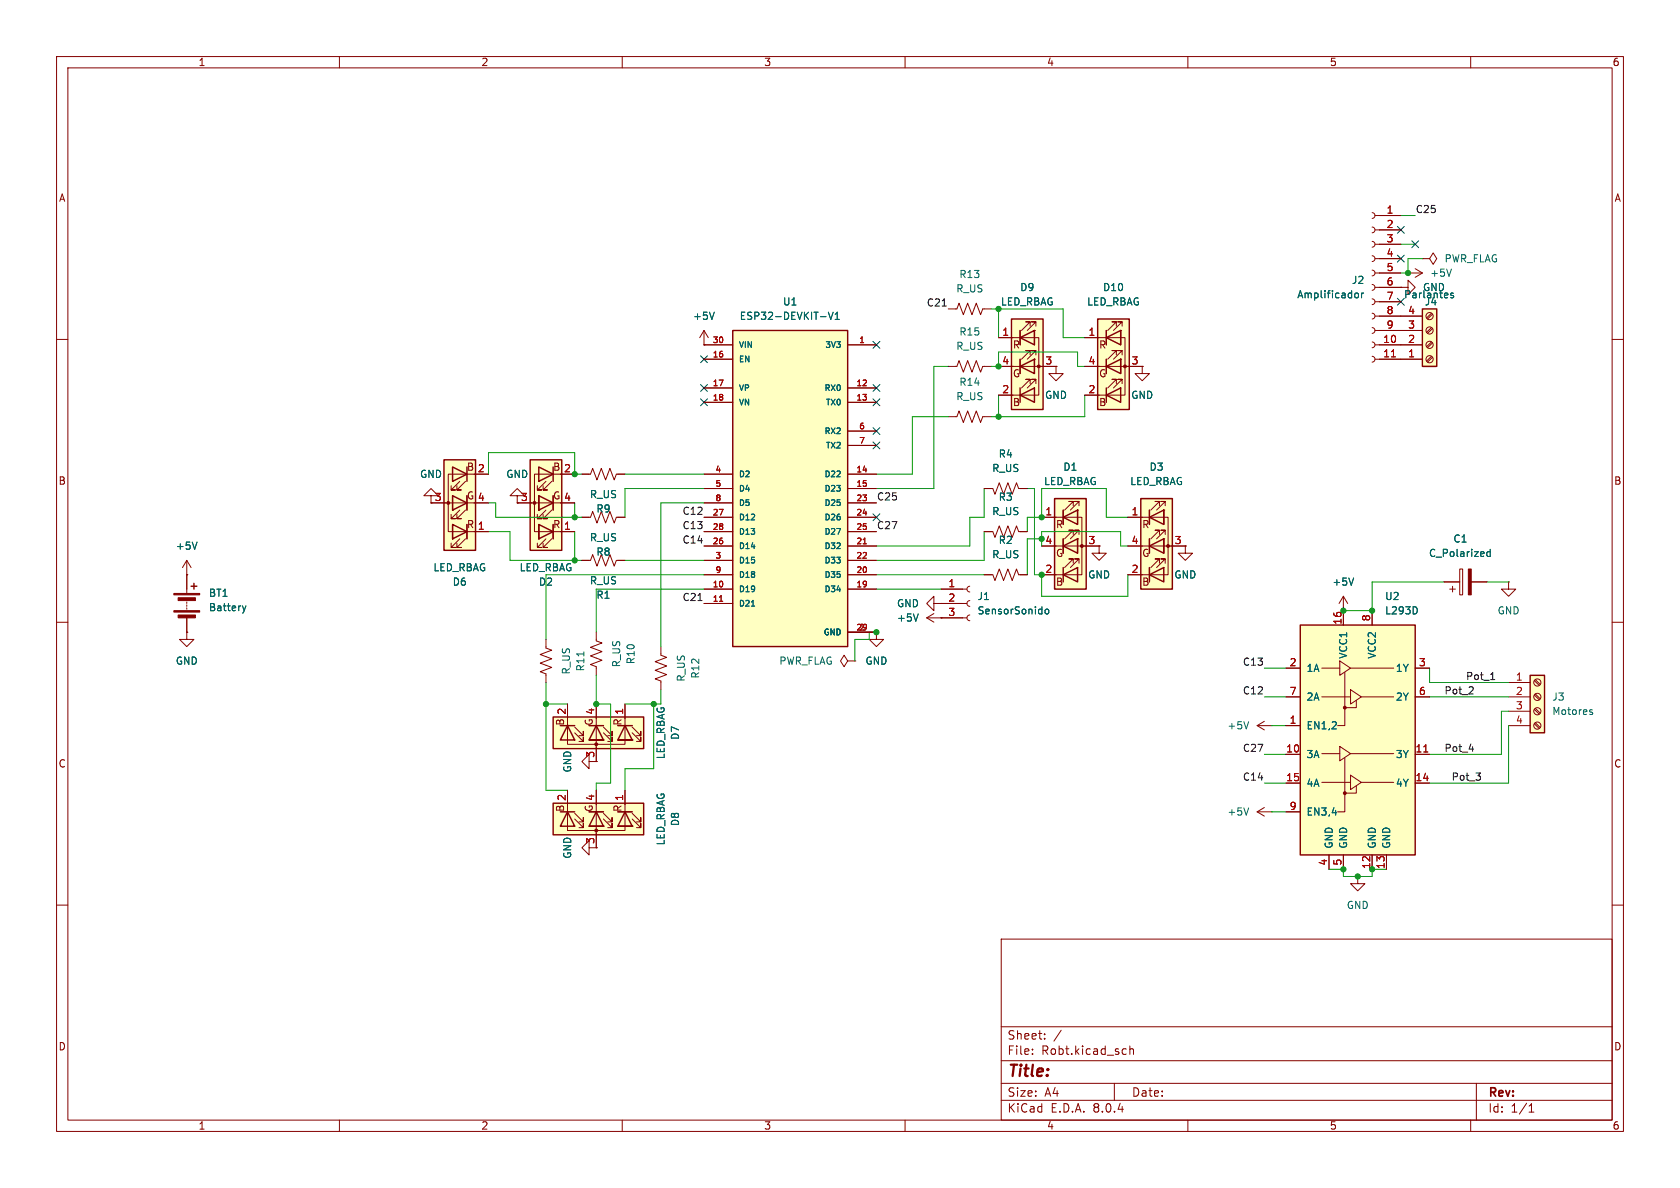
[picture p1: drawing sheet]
<svg xmlns="http://www.w3.org/2000/svg" width="297mm" height="210mm" viewBox="0 0 297 210" stroke-linecap="round" stroke-linejoin="round" font-family="sans-serif">
<defs><g id="words">
<text font-size="2.8" fill="#840000" x="178" y="190.9">Title:</text>
<g font-size="2.1" fill="#840000">
<text x="178" y="184">Sheet:</text>
<text x="178" y="186.7">File:</text>
<text x="184.1" y="186.7">Robt.kicad_sch</text>
<text x="178" y="196.9">KiCad</text>
<text x="178" y="194.1">Size:</text>
<text x="184.7" y="194.1">A4</text>
<text x="185.7" y="196.9">E.D.A.</text>
<text x="193.3" y="196.9">8.0.4</text>
<text x="200" y="194.1">Date:</text>
<text x="263" y="194.3">Rev:</text>
<text x="263" y="196.9">Id:</text>
<text x="267.1" y="196.9">1/1</text>
</g>
<g font-size="1.8" fill="#840000">
<text x="35" y="11.9">1</text>
<text x="85" y="11.9">2</text>
<text x="135" y="11.9">3</text>
<text x="185" y="11.9">4</text>
<text x="235" y="11.9">5</text>
<text x="285" y="11.9">6</text>
<text x="10.3" y="35.9">A</text>
<text x="285.3" y="35.9">A</text>
<text x="179" y="61.8">R</text>
<text x="194.2" y="61.8">R</text>
<text x="179" y="72">B</text>
<text x="179" y="66.9">G</text>
<text x="194.2" y="72">B</text>
<text x="194.2" y="66.9">G</text>
<text x="82.4" y="83.4">B</text>
<text x="97.7" y="83.4">B</text>
<text x="10.3" y="85.9">B</text>
<text x="82.4" y="88.5">G</text>
<text x="97.7" y="88.5">G</text>
<text x="285.3" y="85.9">B</text>
<text x="82.4" y="93.6">R</text>
<text x="97.7" y="93.6">R</text>
<text x="186.6" y="93.6">R</text>
<text x="201.8" y="93.6">R</text>
<text x="186.6" y="98.7">G</text>
<text x="201.8" y="98.7">G</text>
<text x="186.6" y="103.7">B</text>
<text x="201.8" y="103.7">B</text>
<text x="99.9" y="128.4" transform="rotate(-90 99.9 128.4)">B</text>
<text x="105" y="128.4" transform="rotate(-90 105 128.4)">G</text>
<text x="110.1" y="128.4" transform="rotate(-90 110.1 128.4)">R</text>
<text x="10.3" y="135.9">C</text>
<text x="285.3" y="135.9">C</text>
<text x="99.9" y="143.6" transform="rotate(-90 99.9 143.6)">B</text>
<text x="105" y="143.6" transform="rotate(-90 105 143.6)">G</text>
<text x="110.1" y="143.6" transform="rotate(-90 110.1 143.6)">R</text>
<text x="10.3" y="185.9">D</text>
<text x="285.3" y="185.9">D</text>
<text x="35" y="199.9">1</text>
<text x="85" y="199.9">2</text>
<text x="135" y="199.9">3</text>
<text x="185" y="199.9">4</text>
<text x="235" y="199.9">5</text>
<text x="285" y="199.9">6</text>
</g>
<g font-size="1.8" fill="#a90000">
<text x="245" y="37.8">1</text>
<text x="245" y="40.4">2</text>
<text x="245" y="42.9">3</text>
<text x="245" y="45.5">4</text>
<text x="245" y="48">5</text>
<text x="245" y="50.5">6</text>
<text x="245" y="53.1">7</text>
<text x="177.1" y="59.4">1</text>
<text x="192.3" y="59.4">1</text>
<text x="245" y="55.6">8</text>
<text x="245" y="58.2">9</text>
<text x="248.8" y="58.2">3</text>
<text x="248.8" y="55.6">4</text>
<text x="177.1" y="64.5">4</text>
<text x="184.7" y="64.5">3</text>
<text x="192.3" y="64.5">4</text>
<text x="200" y="64.5">3</text>
<text x="244.4" y="60.7">10</text>
<text x="244.4" y="63.2">11</text>
<text x="248.8" y="63.2">1</text>
<text x="248.8" y="60.7">2</text>
<text x="177.1" y="69.6">2</text>
<text x="192.3" y="69.6">2</text>
<text x="84.4" y="83.6">2</text>
<text x="99.6" y="83.6">2</text>
<text x="76.8" y="88.6">3</text>
<text x="84.4" y="88.6">4</text>
<text x="92" y="88.6">3</text>
<text x="99.6" y="88.6">4</text>
<text x="84.4" y="93.7">1</text>
<text x="99.6" y="93.7">1</text>
<text x="184.7" y="91.2">1</text>
<text x="200" y="91.2">1</text>
<text x="184.7" y="101.3">2</text>
<text x="184.7" y="96.3">4</text>
<text x="192.3" y="96.3">3</text>
<text x="200" y="101.3">2</text>
<text x="200" y="96.3">4</text>
<text x="207.6" y="96.3">3</text>
<text x="167.6" y="103.9">1</text>
<text x="167.6" y="106.4">2</text>
<text x="167.6" y="109">3</text>
<text x="237.2" y="110.5" transform="rotate(-90 237.2 110.5)">16</text>
<text x="242.3" y="109.9" transform="rotate(-90 242.3 109.9)">8</text>
<text x="227.9" y="117.9">2</text>
<text x="250.8" y="117.9">3</text>
<text x="227.9" y="122.9">7</text>
<text x="250.8" y="122.9">6</text>
<text x="267.9" y="120.4">1</text>
<text x="267.9" y="122.9">2</text>
<text x="267.9" y="125.5">3</text>
<text x="100.1" y="126.4" transform="rotate(-90 100.1 126.4)">2</text>
<text x="105.2" y="126.4" transform="rotate(-90 105.2 126.4)">4</text>
<text x="110.2" y="126.4" transform="rotate(-90 110.2 126.4)">1</text>
<text x="227.9" y="128">1</text>
<text x="267.9" y="128">4</text>
<text x="105.2" y="134.1" transform="rotate(-90 105.2 134.1)">3</text>
<text x="227.3" y="133.1">10</text>
<text x="250.1" y="133.1">11</text>
<text x="100.1" y="141.7" transform="rotate(-90 100.1 141.7)">2</text>
<text x="105.2" y="141.7" transform="rotate(-90 105.2 141.7)">4</text>
<text x="110.2" y="141.7" transform="rotate(-90 110.2 141.7)">1</text>
<text x="227.3" y="138.2">15</text>
<text x="227.9" y="143.3">9</text>
<text x="250.1" y="138.2">14</text>
<text x="105.2" y="149.3" transform="rotate(-90 105.2 149.3)">3</text>
<text x="234.7" y="153.1" transform="rotate(-90 234.7 153.1)">4</text>
<text x="237.2" y="153.1" transform="rotate(-90 237.2 153.1)">5</text>
<text x="242.3" y="153.7" transform="rotate(-90 242.3 153.7)">12</text>
<text x="244.9" y="153.7" transform="rotate(-90 244.9 153.7)">13</text>
</g>
<g font-size="1.8" fill="#0f0f0f">
<text x="250.2" y="37.8">C25</text>
<text x="163.7" y="54.3">C21</text>
<text x="154.9" y="88.6">C25</text>
<text x="120.6" y="93.6">C13</text>
<text x="120.6" y="91.1">C12</text>
<text x="154.9" y="93.6">C27</text>
<text x="120.6" y="96.2">C14</text>
<text x="120.6" y="106.3">C21</text>
<text x="219.6" y="117.8">C13</text>
<text x="219.6" y="122.8">C12</text>
<text x="255.3" y="122.8">Pot_2</text>
<text x="259.1" y="120.3">Pot_1</text>
<text x="219.6" y="133">C27</text>
<text x="255.3" y="133">Pot_4</text>
<text x="219.6" y="138.1">C14</text>
<text x="256.5" y="138.1">Pot_3</text>
</g>
<g font-size="1.8" fill="#006464">
<text x="255.3" y="46.6">PWR_FLAG</text>
<text x="169" y="51.9">R_US</text>
<text x="169.5" y="49.4">R13</text>
<text x="180.3" y="51.7">D9</text>
<text x="194.9" y="51.7">D10</text>
<text x="229.2" y="52.9">Amplificador</text>
<text x="238.9" y="50.4">J2</text>
<text x="248.1" y="52.9">Parlantes</text>
<text x="251.5" y="51.7">GND</text>
<text x="252.7" y="49.1">+5V</text>
<text x="122.4" y="56.7">+5V</text>
<text x="130.7" y="56.7">ESP32-DEVKIT-V1</text>
<text x="138.3" y="54.2">U1</text>
<text x="169.5" y="59.5">R15</text>
<text x="176.9" y="54.2">LED_RBAG</text>
<text x="192.1" y="54.2">LED_RBAG</text>
<text x="251.8" y="54.2">J4</text>
<text x="169" y="62.1">R_US</text>
<text x="169" y="70.9">R_US</text>
<text x="169.5" y="68.4">R14</text>
<text x="184.7" y="70.7">GND</text>
<text x="199.9" y="70.7">GND</text>
<text x="175.3" y="83.6">R_US</text>
<text x="176.5" y="81.1">R4</text>
<text x="187.9" y="83.4">D1</text>
<text x="203.1" y="83.4">D3</text>
<text x="74.2" y="84.7">GND</text>
<text x="89.4" y="84.7">GND</text>
<text x="104.2" y="88.3">R_US</text>
<text x="176.5" y="88.7">R3</text>
<text x="184.5" y="86">LED_RBAG</text>
<text x="199.7" y="86">LED_RBAG</text>
<text x="104.2" y="95.9">R_US</text>
<text x="105.3" y="90.8">R9</text>
<text x="175.3" y="91.3">R_US</text>
<text x="31" y="97.4">+5V</text>
<text x="76.5" y="101.2">LED_RBAG</text>
<text x="91.8" y="101.2">LED_RBAG</text>
<text x="105.3" y="98.4">R8</text>
<text x="175.3" y="98.9">R_US</text>
<text x="176.5" y="96.3">R2</text>
<text x="252.5" y="98.7">C_Polarized</text>
<text x="256.8" y="96.1">C1</text>
<text x="36.8" y="105.7">BT1</text>
<text x="79.9" y="103.7">D6</text>
<text x="95.2" y="103.7">D2</text>
<text x="104.2" y="103.5">R_US</text>
<text x="105.3" y="106">R1</text>
<text x="158.5" y="107.5">GND</text>
<text x="172.7" y="106.3">J1</text>
<text x="192.3" y="102.5">GND</text>
<text x="207.5" y="102.5">GND</text>
<text x="235.5" y="103.7">+5V</text>
<text x="244.8" y="106.3">U2</text>
<text x="36.8" y="108.2">Battery</text>
<text x="158.5" y="110.1">+5V</text>
<text x="172.7" y="108.8">SensorSonido</text>
<text x="244.8" y="108.8">L293D</text>
<text x="264.7" y="108.8">GND</text>
<text x="31" y="117.7">GND</text>
<text x="101" y="119.3" transform="rotate(-90 101 119.3)">R_US</text>
<text x="103.5" y="118.8" transform="rotate(-90 103.5 118.8)">R11</text>
<text x="109.9" y="118.1" transform="rotate(-90 109.9 118.1)">R_US</text>
<text x="112.4" y="117.5" transform="rotate(-90 112.4 117.5)">R10</text>
<text x="137.7" y="117.7">PWR_FLAG</text>
<text x="152.9" y="117.7">GND</text>
<text x="230.9" y="119">1A</text>
<text x="238.4" y="116.5" transform="rotate(-90 238.4 116.5)">VCC1</text>
<text x="243.4" y="116.5" transform="rotate(-90 243.4 116.5)">VCC2</text>
<text x="246.7" y="119">1Y</text>
<text x="121.3" y="120.6" transform="rotate(-90 121.3 120.6)">R_US</text>
<text x="123.8" y="120.1" transform="rotate(-90 123.8 120.1)">R12</text>
<text x="230.9" y="124.1">2A</text>
<text x="246.7" y="124.1">2Y</text>
<text x="274.3" y="124.1">J3</text>
<text x="120.2" y="130.9" transform="rotate(-90 120.2 130.9)">D7</text>
<text x="216.9" y="129.1">+5V</text>
<text x="230.9" y="129.1">EN1,2</text>
<text x="274.3" y="126.6">Motores</text>
<text x="101.2" y="136.7" transform="rotate(-90 101.2 136.7)">GND</text>
<text x="117.7" y="134.3" transform="rotate(-90 117.7 134.3)">LED_RBAG</text>
<text x="230.9" y="134.2">3A</text>
<text x="246.7" y="134.2">3Y</text>
<text x="230.9" y="139.3">4A</text>
<text x="246.7" y="139.3">4Y</text>
<text x="117.7" y="149.5" transform="rotate(-90 117.7 149.5)">LED_RBAG</text>
<text x="120.2" y="146.1" transform="rotate(-90 120.2 146.1)">D8</text>
<text x="216.9" y="144.4">+5V</text>
<text x="230.9" y="144.4">EN3,4</text>
<text x="101.2" y="151.9" transform="rotate(-90 101.2 151.9)">GND</text>
<text x="235.8" y="150.1" transform="rotate(-90 235.8 150.1)">GND</text>
<text x="238.4" y="150.1" transform="rotate(-90 238.4 150.1)">GND</text>
<text x="243.4" y="150.1" transform="rotate(-90 243.4 150.1)">GND</text>
<text x="246" y="150.1" transform="rotate(-90 246 150.1)">GND</text>
<text x="238" y="160.9">GND</text>
</g>
<g font-size="1.4" fill="#a90000">
<text x="125.9" y="63.2">16</text>
<text x="125.9" y="60.7">30</text>
<text x="151.8" y="60.7">1</text>
<text x="125.9" y="68.3">17</text>
<text x="125.9" y="70.9">18</text>
<text x="151.3" y="68.3">12</text>
<text x="151.3" y="70.9">13</text>
<text x="151.8" y="75.9">6</text>
<text x="126.4" y="83.6">4</text>
<text x="151.3" y="83.6">14</text>
<text x="151.8" y="78.5">7</text>
<text x="126.4" y="86.1">5</text>
<text x="126.4" y="88.6">8</text>
<text x="151.3" y="86.1">15</text>
<text x="151.3" y="88.6">23</text>
<text x="125.9" y="91.2">27</text>
<text x="125.9" y="93.7">28</text>
<text x="151.3" y="91.2">24</text>
<text x="151.3" y="93.7">25</text>
<text x="125.9" y="96.3">26</text>
<text x="126.4" y="98.8">3</text>
<text x="126.4" y="101.3">9</text>
<text x="151.3" y="101.3">20</text>
<text x="151.3" y="96.3">21</text>
<text x="151.3" y="98.8">22</text>
<text x="125.9" y="103.9">10</text>
<text x="125.9" y="106.4">11</text>
<text x="151.3" y="103.9">19</text>
<text x="151.3" y="111.5">29</text>
<text x="151.8" y="111.5">2</text>
</g>
<g font-size="1.4" fill="#006464">
<text x="130.6" y="64.2">EN</text>
<text x="130.6" y="61.7">VIN</text>
<text x="145.8" y="61.7">3V3</text>
<text x="130.6" y="69.3">VP</text>
<text x="130.6" y="71.9">VN</text>
<text x="145.6" y="69.3">RX0</text>
<text x="145.9" y="71.9">TX0</text>
<text x="145.6" y="76.9">RX2</text>
<text x="145.9" y="79.5">TX2</text>
<text x="130.6" y="84.6">D2</text>
<text x="130.6" y="87.1">D4</text>
<text x="130.6" y="89.6">D5</text>
<text x="145.6" y="84.6">D22</text>
<text x="145.6" y="87.1">D23</text>
<text x="145.6" y="89.6">D25</text>
<text x="130.6" y="92.2">D12</text>
<text x="130.6" y="94.7">D13</text>
<text x="145.6" y="92.2">D26</text>
<text x="145.6" y="94.7">D27</text>
<text x="130.6" y="97.3">D14</text>
<text x="130.6" y="99.8">D15</text>
<text x="145.6" y="97.3">D32</text>
<text x="145.6" y="99.8">D33</text>
<text x="130.6" y="104.9">D19</text>
<text x="130.6" y="107.4">D21</text>
<text x="130.6" y="102.3">D18</text>
<text x="145.6" y="104.9">D34</text>
<text x="145.6" y="102.3">D35</text>
<text x="145.5" y="112.5">GND</text>
</g>
</g></defs>
<g fill="none" stroke="#840000" stroke-width=".18">
<path d="M10 10h277v190h-277zM12 12h273v186h-273zM60 10v2M110 10v2M160 10v2M210 10v2M260 10v2M10 60h2M285 60h2M10 110h2M285 110h2M10 160h2"/>
<path d="M285 160h2M177 166h108v32h-108zM60 198v2M110 198v2M160 198v2M177 194.5h108M177 191.5h108M177 187.5h108M177 181.5h108M182.5 186.3v.1M182.5 185.5v.1M184.7 183.6v.1"/>
<path d="M184.7 182.8v.1M187.6 182.1l-1.3 2M197 191.5v3M199 185.4l.1 .1M199.1 186.3l-.1 .1M199.7 184.9v1.5M199.7 185.5l.3-.1 .3 .1 .1 .9M210 198v2M260 198v2M261 191.5v6.5M270.3 196.6h.9M270.3 195.5l.4-.4v1.5"/>
</g>
<path d="M97.8 142h16v5.6h-16z" fill="#ffffc2"/>
<g fill="none" stroke="#840000" stroke-width=".18">
<path d="M33 101.6v3.3M33 106.4v.3M33 106.9v.3M33 107.4v.3M33 109.2v2.6M174 101.6h1.5l.4 1 .8-2 .7 2 .8-2 .7 2 .8-2 .4 1h1.5M100.3 139.7v2.5M104.1 134.6v-1.2l-1.2 1.2 1.2 1.3v-1.3h1.3M105.4 134.6h.1M105.4 139.7v2.5M110.5 139.7v2.5M100.3 143.5v3.3h10.2v-3.3"/>
<path d="M101.6 143.8l1.5 1.5v-.8v.8h-.7M101.6 144.8l1.5 1.5v-.8v.8h-.7M104.1 143.5h2.6M104.1 146.1h2.6zM105.4 143.5v6.4M106.7 143.8l1.5 1.5v-.8v.8h-.8M106.7 144.8l1.5 1.5v-.8v.8h-.8M106.7 146.1h.1M109.2 143.5h2.6M109.2 146.1h2.6zM111.8 143.8l1.5 1.5v-.8v.8h-.8M111.8 144.8l1.5 1.5v-.8v.8h-.8"/>
<path d="M111.8 146.1h.1"/>
</g>
<path d="M33.8 103.6h1M34.3 103.1v1M97.8 142h16v5.6h-16zM99.1 143.5h2.5M100.3 143.5l1.3 2.6h-2.5zM104.1 143.5h2.6M105.4 143.5l1.3 2.6h-2.6zM109.2 143.5h2.6M110.5 143.5l1.3 2.6h-2.6z" fill="none" stroke="#840000" stroke-width=".25"/>
<g fill="#840000" stroke="#840000" stroke-width=".18">
<path d="M30.7 108h4.6v.2h-4.6z"/>
<path d="M30.7 104.9h4.6v.3h-4.6z"/>
<path d="M31.5 108.7h3v.5h-3z"/>
<path d="M31.5 105.7h3v.5h-3z"/>
<circle cx="105.4" cy="146.8" r=".25"/>
</g>
<path d="M42.9 107.1l.3 .9M43.2 108l-.2 .3M43.5 107.1l-.3 .9" fill="none" stroke="#006464" stroke-width=".18"/>
<path d="M229.9 110.5h20.3v40.6h-20.3z" fill="#ffffc2"/>
<path d="M229.9 110.5h20.3v40.6h-20.3z" fill="none" stroke="#840000" stroke-width=".25"/>
<g fill="#840000" stroke="#840000" stroke-width=".18">
<circle cx="237.7" cy="140.2" r=".25"/>
<circle cx="237.7" cy="125.1" r=".25"/>
</g>
<g fill="none" stroke="#840000" stroke-width=".18">
<path d="M33 99.1l-.7 1.2M33 99.1v2.5M33 99.1l.8 1.2M91.4 87.6h1.3l-1.3-1.2-1.2 1.2h1.2v1.3M91.4 88.9h.1M33 101.6h.1M227.3 118.1h2.6M233.7 118.1h3.2M236.9 116.8l1.9 1.3-1.9 1.3zM237.5 108v2.5M237.7 118.9v9.4h-1.2M238.8 118.1h7.6"/>
<path d="M242.6 108v2.5M250.2 118.1h2.5M227.3 123.2h2.6M227.3 128.3h2.6M227.3 133.4h2.6M227.3 138.4h2.6M233.7 138.3h5.1M233.7 133.2h3.2M233.7 123.2h5.1M236.9 132l1.9 1.2-1.9 1.3zM237.7 134v9.5h-1.2M238.8 137l1.9 1.3-1.9 1.3z"/>
<path d="M238.8 121.9l1.9 1.3-1.9 1.3zM238.8 133.2h7.6M239.8 138.9v1.3h-2.1M239.8 123.8v1.3h-2.1M240.7 138.3h5.7M240.7 123.2h5.7M250.2 123.2h2.5M250.2 133.4h2.5M250.2 138.4h2.5M227.3 143.5h2.6M234.9 151.1v2.6M237.5 151.1v2.6"/>
<path d="M242.6 151.1v2.6M245.1 151.1v2.6"/>
</g>
<path d="M251.7 132.9h.7" fill="none" stroke="#a90000" stroke-width=".18"/>
<path d="M34.8 95.8l-.4 1.3M250.5 107.6v.6" fill="none" stroke="#006464" stroke-width=".18"/>
<path d="M97.8 126.7h16v5.6h-16z" fill="#ffffc2"/>
<g fill="none" stroke="#840000" stroke-width=".18">
<path d="M100.3 128.3v3.3h10.2v-3.3M100.3 124.5v2.5M101.6 128.5l1.5 1.5v-.7v.7h-.7M101.6 129.5l1.5 1.6v-.8v.8h-.7M104.1 128.3h2.6M104.1 130.8h2.6zM105.4 124.5v2.5M105.4 128.3v6.3M106.7 128.5l1.5 1.5v-.7v.7h-.8M106.7 129.5l1.5 1.6v-.8v.8h-.8M106.7 130.8h.1M109.2 128.3h2.6"/>
<path d="M109.2 130.8h2.6zM110.5 124.5v2.5M111.8 128.5l1.5 1.5v-.7v.7h-.8M111.8 129.5l1.5 1.6v-.8v.8h-.8M111.8 130.8h.1M222.2 143.5l1.3 .8M222.2 143.5h2.6M223.5 142.7l-1.3 .8M224.8 143.5h.1"/>
</g>
<path d="M97.8 126.7h16v5.6h-16zM99.1 128.3h2.5M100.3 128.3l1.3 2.5h-2.5zM104.1 128.3h2.6M105.4 128.3l1.3 2.5h-2.6zM109.2 128.3h2.6M110.5 128.3l1.3 2.5h-2.6z" fill="none" stroke="#840000" stroke-width=".25"/>
<circle cx="105.4" cy="131.6" r=".25" fill="#840000" stroke="#840000" stroke-width=".18"/>
<path d="M220.7 142.8l-.4 1.3" fill="none" stroke="#006464" stroke-width=".18"/>
<path d="M93.7 81.3h5.6v16h-5.6z" fill="#ffffc2"/>
<g fill="none" stroke="#840000" stroke-width=".18">
<path d="M167.6 73.7h1.6l.3-1.1 .8 2.1 .8-2.1 .7 2.1 .8-2.1 .8 2.1 .3-1h1.6M186.7 64.8v1.2h1.3l-1.3 1.3-1.3-1.3h1.3M186.7 64.8h.1M91.4 88.9h6.4M95.2 87.6v2.6zM95.2 90.2h.1M95.2 92.7v2.6zM95.2 95.3h.1M96.5 85.1l-1.5 1.5h.8h-.8v-.7M96.5 90.2l-1.5 1.5h.8h-.8v-.8M96.5 95.3l-1.5 1.5h.8h-.8v-.8M97.5 85.1l-1.5 1.5h.8h-.8v-.7"/>
<path d="M97.5 90.2l-1.5 1.5h.8h-.8v-.8M97.5 95.3l-1.5 1.5h.8h-.8v-.8M97.8 87.6v2.6M97.8 92.7v2.6M97.8 83.8h-3.3v10.2h3.3M99.1 83.8h2.5M99.1 94h2.5M99.1 88.9h2.5M102.9 91.4h1.5l.4-1 .7 2.1 .8-2.1 .8 2.1 .7-2.1 .8 2.1 .4-1.1h1.5M102.9 99.1h1.5l.4-1.1 .7 2.1 .8-2.1 .8 2.1 .7-2.1 .8 2.1 .4-1h1.5M102.9 83.8h1.5l.4-1 .7 2 .8-2 .8 2 .7-2 .8 2 .4-1h1.5M166.4 109.2h4.5"/>
<path d="M166.4 106.7h4.5M166.4 104.1h4.5M171.4 108.7l-.3 .2-.2 .3 .2 .4 .3 .1M171.4 106.2l-.3 .1-.2 .4 .2 .3 .3 .2M171.4 103.6l-.3 .2-.2 .3 .2 .4 .3 .1M222.2 128.3l1.3 .7M222.2 128.3h2.6M223.5 127.5l-1.3 .8M224.8 128.3h.1"/>
</g>
<path d="M93.7 81.3h5.6v16h-5.6zM95.2 82.6l2.6 1.2-2.6 1.3zM95.2 87.6l2.6 1.3-2.6 1.3zM95.2 92.7l2.6 1.3-2.6 1.3zM97.8 82.6v2.5M97.8 87.6v2.6M97.8 92.7v2.6" fill="none" stroke="#840000" stroke-width=".25"/>
<circle cx="94.5" cy="88.9" r=".25" fill="#840000" stroke="#840000" stroke-width=".18"/>
<path d="M184.8 107.8l.2-.1 .3 .1 .1 .5-.1 .2h-.3l-.2-.1zM220.7 127.6l-.4 1.2" fill="none" stroke="#006464" stroke-width=".18"/>
<path d="M178.8 56.4h5.6v16h-5.6z" fill="#ffffc2"/>
<g fill="none" stroke="#840000" stroke-width=".18">
<path d="M176.5 59.7h7.1v10.2h-7.1M180.3 58.4v2.6M182.1 57.7v-.8h-.7h.7l-1.5 1.5M182.9 58.4v2.6zM182.9 58.4h.1M183.1 57.7v-.8h-.7h.7l-1.5 1.5M176.5 64.8h10.2M180.3 63.5v2.5M182.1 67.8v-.7h-.7h.7l-1.5 1.5M182.1 62.7v-.7h-.7h.7l-1.5 1.5M182.9 63.5v2.5zM182.9 63.5h.1"/>
<path d="M183.1 67.8v-.7h-.7h.7l-1.5 1.5M183.1 62.7v-.7h-.7h.7l-1.5 1.5M174 94h1.5l.4 1 .8-2 .7 2 .8-2 .7 2 .8-2 .4 1h1.5M96.5 113v1.6l1 .3-2 .8 2 .8-2 .7 2 .8-2 .7 1 .4v1.6M105.4 111.8v1.5l1 .4-2 .7 2 .8-2 .8 2 .7-2 .8 1 .4v1.5M116.8 114.3v1.5l1.1 .4-2.1 .8 2.1 .7-2.1 .8 2.1 .8-2.1 .7 1 .4v1.5M237.5 108h.1M237.5 105.4l-.8 1.3M237.5 105.4v2.6M237.5 105.4l.8 1.3M240 154.9v1.3h1.3l-1.3 1.3-1.2-1.3h1.2M240 154.9h.1"/>
</g>
<path d="M178.8 56.4h5.6v16h-5.6zM180.3 59.7l2.6-1.3v2.6zM180.3 58.4v2.6M180.3 69.9l2.6-1.3v2.5zM180.3 64.8l2.6-1.3v2.5zM180.3 63.5v2.5M180.3 68.6v2.5" fill="none" stroke="#840000" stroke-width=".25"/>
<circle cx="183.6" cy="64.8" r=".25" fill="#840000" stroke="#840000" stroke-width=".18"/>
<path d="M103.2 115.2v.8M239.3 102.2l-.4 1.2" fill="none" stroke="#006464" stroke-width=".18"/>
<path d="M186.4 88.1h5.6v16h-5.6z" fill="#ffffc2"/>
<g fill="none" stroke="#840000" stroke-width=".18">
<path d="M167.6 54.6h1.6l.3-1 .8 2 .8-2 .7 2 .8-2 .8 2 .3-1h1.6M167.6 64.8h1.6l.3-1 .8 2 .8-2 .7 2 .8-2 .8 2 .3-1h1.6M174 86.4h1.5l.4 1 .8-2.1 .7 2.1 .8-2.1 .7 2.1 .8-2.1 .4 1.1h1.5M184.1 91.4h7.2v10.2h-7.2M184.1 96.5h10.2M188 95.3v2.5M188 90.2v2.5M189.7 99.6v-.8h-.7h.7l-1.5 1.5M189.7 94.5v-.8h-.7h.7l-1.5 1.6M189.7 89.4v-.8h-.7h.7l-1.5 1.6M190.5 95.3v2.5zM190.5 95.3h.1"/>
<path d="M190.5 90.2v2.5zM190.5 90.2h.1M190.8 99.6v-.8h-.8h.8l-1.6 1.5M190.8 94.5v-.8h-.8h.8l-1.6 1.6M190.8 89.4v-.8h-.8h.8l-1.6 1.6M194.3 96.5v1.3h1.3l-1.3 1.3-1.3-1.3h1.3M194.3 96.5h.1M163.8 109.2l1.3 .8M163.8 109.2h2.6M165.1 108.5l-1.3 .7M166.4 109.2h.1M266.7 102.9v1.2h1.3l-1.3 1.3-1.3-1.3h1.3"/>
<path d="M266.7 102.9h.1"/>
</g>
<path d="M186.4 88.1h5.6v16h-5.6zM188 96.5l2.5-1.2v2.5zM188 91.4l2.5-1.2v2.5zM188 90.2v2.5M188 95.3v2.5M188 101.6l2.5-1.3v2.6zM188 100.3v2.6" fill="none" stroke="#840000" stroke-width=".25"/>
<circle cx="191.3" cy="96.5" r=".25" fill="#840000" stroke="#840000" stroke-width=".18"/>
<path d="M162.3 108.5l-.4 1.3" fill="none" stroke="#006464" stroke-width=".18"/>
<path d="M270.5 119.4h2.5v10.1h-2.5z" fill="#ffffc2"/>
<path d="M270.5 119.4h2.5v10.1h-2.5z" fill="none" stroke="#840000" stroke-width=".25"/>
<g fill="none" stroke="#840000" stroke-width=".18">
<path d="M124.5 58.4l-.8 1.3M124.5 58.4v2.6M124.5 58.4l.7 1.3M124.5 61h.1M149.9 116.8l-.7-1-.6 1 .6 1.1 .7-1.1h1.2M151.1 116.8h.1M154.9 111.8v1.2h1.3l-1.3 1.3-1.2-1.3h1.2M154.9 111.8h.1M165.1 106.7v-1.3l-1.3 1.3 1.3 1.3v-1.3h1.3M166.4 106.7h.1M266.7 120.7h3.8M266.7 123.2h3.8"/>
<path d="M266.7 125.7h3.8M266.7 128.3h3.8M271.2 127.9l.9 .9M271.2 125.4l.9 .8M271.2 122.9l.9 .8M271.2 120.3l.9 .9M271.4 127.8l.9 .8M271.4 125.2l.9 .9M271.4 122.7l.9 .8M271.4 120.1l.9 .9M104.1 149.9v-1.3l-1.2 1.3 1.2 1.2v-1.2h1.3M105.4 149.9h.1"/>
<circle cx="271.8" cy="120.6" r=".63"/>
<circle cx="271.8" cy="125.7" r=".63"/>
<circle cx="271.8" cy="123.2" r=".63"/>
<circle cx="271.8" cy="128.3" r=".63"/>
</g>
<path d="M126.3 55.2l-.4 1.3M281.2 125.9h.3l.1 .2-.2 .2h-.3M281.2 125.5h.3" fill="none" stroke="#006464" stroke-width=".18"/>
<path d="M129.5 58.4h20.4v55.9h-20.4z" fill="#ffffc2"/>
<path d="M129.5 58.4h20.4v55.9h-20.4z" fill="none" stroke="#840000" stroke-width=".25"/>
<g fill="none" stroke="#840000" stroke-width=".18">
<path d="M242.6 37.6l.3 .1 .2 .4-.2 .4-.3 .1M243.1 38.1h4.5M242.6 57.9l.3 .2 .2 .3-.2 .4-.3 .1M242.6 55.4l.3 .1 .2 .4-.2 .3-.3 .2M242.6 52.8l.3 .2 .2 .3-.2 .4-.3 .1M242.6 50.3l.3 .1 .2 .4-.2 .4-.3 .1M242.6 47.8l.3 .1 .2 .4-.2 .3-.3 .2M242.6 45.2l.3 .2 .2 .3-.2 .4-.3 .1M242.6 42.7l.3 .1 .2 .4-.2 .3-.3 .2M242.6 40.1l.3 .2 .2 .3-.2 .4-.3 .1M243.1 58.4h4.5M243.1 55.9h4.5"/>
<path d="M243.1 53.3h4.5M243.1 50.8h4.5M243.1 48.3h4.5M243.1 45.7h4.5M243.1 43.2h4.5M243.1 40.6h4.5M124.5 61h5M124.5 68.6h5M124.5 71.1h5M124.5 63.5h5M149.9 61h5M149.9 68.6h5"/>
<path d="M149.9 71.1h5M149.9 76.2h5M149.9 78.7h5M242.6 63l.3 .1 .2 .4-.2 .4-.3 .1M242.6 60.5l.3 .1 .2 .4-.2 .3-.3 .2M243.1 61h4.5M243.1 63.5h4.5M124.5 83.8h5M124.5 86.4h5M124.5 96.5h5M124.5 99.1h5M124.5 88.9h5"/>
<path d="M124.5 91.4h5M124.5 94h5M149.9 83.8h5M149.9 86.4h5M149.9 96.5h5M149.9 99.1h5M149.9 88.9h5M149.9 91.4h5M149.9 94h5M124.5 104.1h5M124.5 106.7h5M124.5 101.6h5"/>
<path d="M149.9 104.1h5M149.9 111.8h5M149.9 101.6h5"/>
</g>
<path d="M146.4 55.2l.5 1.3 .4-1.3M147.7 56.5h.7M147.7 55.6l.3-.4v1.3M239.6 51.9l.3-.1 .3 .2-.2 .6h-.3l-.1-.1M240.7 51.8v.8M241.1 51.8l-.4 .2M132.8 107.1h.6" fill="none" stroke="#006464" stroke-width=".18"/>
<path d="M246 63.1h.7M152.6 96.1h.6M127.2 106.3h.6" fill="none" stroke="#a90000" stroke-width=".18"/>
<path d="M194.1 56.4h5.5v16h-5.5z" fill="#ffffc2"/>
<g fill="none" stroke="#840000" stroke-width=".18">
<path d="M191.8 59.7h7.1v10.2h-7.1M195.6 58.4v2.6M197.4 57.7v-.8h-.8h.8l-1.6 1.5M198.1 58.4v2.6zM198.1 58.4h.1M198.4 57.7v-.8h-.8h.8l-1.6 1.5M191.8 64.8h10.1M195.6 63.5v2.5M197.4 67.8v-.7h-.8h.8l-1.6 1.5M197.4 62.7v-.7h-.8h.8l-1.6 1.5M198.1 63.5v2.5zM198.1 63.5h.1"/>
<path d="M198.4 67.8v-.7h-.8h.8l-1.6 1.5M198.4 62.7v-.7h-.8h.8l-1.6 1.5M201.9 64.8v1.2h1.3l-1.3 1.3-1.2-1.3h1.2M201.9 64.8h.1M209.5 96.5v1.3h1.3l-1.3 1.3-1.2-1.3h1.2M209.5 96.5h.1"/>
</g>
<path d="M194.1 56.4h5.5v16h-5.5zM195.6 59.7l2.5-1.3v2.6zM195.6 58.4v2.6M195.6 69.9l2.5-1.3v2.5zM195.6 64.8l2.5-1.3v2.5zM195.6 63.5v2.5M195.6 68.6v2.5" fill="none" stroke="#840000" stroke-width=".25"/>
<circle cx="198.9" cy="64.8" r=".25" fill="#840000" stroke="#840000" stroke-width=".18"/>
<path d="M201.7 88.1h5.6v16h-5.6z" fill="#ffffc2"/>
<g fill="none" stroke="#840000" stroke-width=".18">
<path d="M251.5 45.7h1.2l.7 1 .6-1-.6-1-.7 1M251.5 45.7h.1M199.4 91.4h7.1v10.2h-7.1M199.4 96.5h10.1M203.2 95.3v2.5M203.2 90.2v2.5M205 99.6v-.8h-.8h.8l-1.5 1.5M205 94.5v-.8h-.8h.8l-1.5 1.6M205 89.4v-.8h-.8h.8l-1.5 1.6M205.7 95.3v2.5zM205.7 95.3h.1M205.7 90.2v2.5z"/>
<path d="M205.7 90.2h.1M206 99.6v-.8h-.8h.8l-1.5 1.5M206 94.5v-.8h-.8h.8l-1.5 1.6M206 89.4v-.8h-.8h.8l-1.5 1.6"/>
</g>
<path d="M201.7 88.1h5.6v16h-5.6zM203.2 96.5l2.5-1.2v2.5zM203.2 91.4l2.5-1.2v2.5zM203.2 90.2v2.5M203.2 95.3v2.5M203.2 101.6l2.5-1.3v2.6zM203.2 100.3v2.6" fill="none" stroke="#840000" stroke-width=".25"/>
<circle cx="206.5" cy="96.5" r=".25" fill="#840000" stroke="#840000" stroke-width=".18"/>
<path d="M251.5 54.6h2.5v10.2h-2.5z" fill="#ffffc2"/>
<path d="M251.5 54.6h2.5v10.2h-2.5z" fill="none" stroke="#840000" stroke-width=".25"/>
<g fill="none" stroke="#840000" stroke-width=".18">
<path d="M247.6 50.8h1.3v1.3l1.3-1.3-1.3-1.3v1.3M247.6 50.8h.1M247.6 58.4h3.9M247.6 55.9h3.9M248.9 48.3h.1M248.9 48.3h2.6M250.2 47.5l1.3 .8M251.5 48.3l-1.3 .7M253.1 55.4l-.9 .8M253.1 57.9l-.9 .9M253.2 55.5l-.8 .9M253.2 58.1l-.8 .8"/>
<path d="M247.6 63.5h3.9M247.6 61h3.9M253.1 60.5l-.9 .8M253.1 63l-.9 .8M253.2 60.6l-.8 .9M253.2 63.2l-.8 .8M33 111.8v1.2h1.3l-1.3 1.3-1.3-1.3h1.3M33 111.8h.1M255.3 102.9h2.8M256.3 104.1h1M256.8 103.6v1M258.1 100.6h.5v4.6h-.5z"/>
<path d="M260.1 102.9h2.8"/>
<circle cx="252.7" cy="58.4" r=".63"/>
<circle cx="252.7" cy="55.9" r=".63"/>
<circle cx="252.7" cy="61" r=".63"/>
<circle cx="252.7" cy="63.5" r=".63"/>
</g>
<path d="M256.6 47.6l-.4 1.2M256.9 51.9l-.3-.1-.2 .2 .1 .2 .4 .1v.3h-.5M263.5 97.1v1.3M263.5 97.6l-.4-.1-.3 .3 .2 .5h.5" fill="none" stroke="#006464" stroke-width=".18"/>
<path d="M259.6 100.6h.5v4.6h-.5z" fill="#840000" stroke="#840000" stroke-width=".18"/>
<path d="M78.5 81.3h5.6v16h-5.6z" fill="#ffffc2"/>
<g fill="none" stroke="#840000" stroke-width=".18">
<path d="M243.8 38.1h3.8M176.5 59.7h2.6M191.8 59.7h2.5M243.8 40.6h3.8M243.8 43.2h3.8M243.8 45.7h3.8M243.8 48.3h3.8M243.8 50.8h3.8M243.8 53.3h3.8M243.8 55.9h7.7M243.8 58.4h7.7M247.6 50.8h.1"/>
<path d="M124.5 61h.1M124.5 61h5M124.5 68.6h5M124.5 71.1h5M124.5 63.5h5M149.9 61h5M149.9 68.6h5M149.9 71.1h5M149.9 76.2h5M149.9 78.7h5M176.5 69.9h2.6M176.5 64.8h2.6"/>
<path d="M184.1 64.8h2.6M186.7 64.8h.1M191.8 69.9h2.5M191.8 64.8h2.5M199.4 64.8h2.5M201.9 64.8h.1M243.8 61h7.7M243.8 63.5h7.7M76.2 87.6h1.3l-1.3-1.2-1.3 1.2h1.3v1.3M76.2 88.9h.1M76.2 88.9h6.3M80 87.6v2.6z"/>
<path d="M80 90.2h.1M80 92.7v2.6zM80 95.3h.1M81.3 85.1l-1.5 1.5h.7h-.7v-.7M81.3 90.2l-1.5 1.5h.7h-.7v-.8M81.3 95.3l-1.5 1.5h.7h-.7v-.8M82.3 85.1l-1.5 1.5h.7h-.7v-.7M82.3 90.2l-1.5 1.5h.7h-.7v-.8M82.3 95.3l-1.5 1.5h.7h-.7v-.8M82.5 87.6v2.6M82.5 92.7v2.6M82.5 83.8h-3.3v10.2h3.3"/>
<path d="M83.8 83.8h2.6M83.8 94h2.6M83.8 88.9h2.6M91.4 88.9h.1M91.4 88.9h2.6M99.1 83.8h2.5M99.1 94h2.5M99.1 88.9h2.5M102.9 83.8h1.2M102.9 99.1h1.2M102.9 91.4h1.2M109.2 83.8h1.3"/>
<path d="M109.2 99.1h1.3M109.2 91.4h1.3M124.5 83.8h5M124.5 94h5M124.5 88.9h5M124.5 99.1h5M124.5 86.4h5M124.5 96.5h5M124.5 91.4h5M149.9 83.8h5M149.9 94h5M149.9 88.9h5"/>
<path d="M149.9 99.1h5M149.9 86.4h5M149.9 96.5h5M149.9 91.4h5M174 94h1.3M174 86.4h1.3M180.3 94h1.3M180.3 86.4h1.3M184.1 96.5h2.6M184.1 91.4h2.6M191.8 96.5h2.5M194.3 96.5h.1"/>
<path d="M199.4 96.5h2.5M199.4 91.4h2.5M207 96.5h2.5M209.5 96.5h.1M33 111.8h.1M33 101.6h.1M33 101.6v2.5M33 109.2v2.6M124.5 104.1h5M124.5 106.7h5M124.5 101.6h5M149.9 104.1h5"/>
<path d="M149.9 101.6h5M149.9 111.8h5M154.9 111.8h.1M166.4 109.2h.1M166.4 106.7h.1M166.4 104.1h3.8M166.4 106.7h3.8M166.4 109.2h3.8M174 101.6h1.3M180.3 101.6h1.3M184.1 101.6h2.6M199.4 101.6h2.5"/>
<path d="M227.3 118.1h2.6M237.5 108h.1M237.5 108v2.5M242.6 108v2.5M250.2 118.1h2.5M255.3 102.9h2.8M260.1 102.9h2.8M100.3 124.5v2.5M100.3 139.7v2.5M105.4 134.6h.1M105.4 124.5v2.5M105.4 132.1v2.5"/>
<path d="M105.4 139.7v2.5M110.5 124.5v2.5M110.5 139.7v2.5M227.3 128.3h2.6M227.3 133.4h2.6M227.3 138.4h2.6M227.3 123.2h2.6M250.2 133.4h2.5M250.2 138.4h2.5M250.2 123.2h2.5M105.4 149.9h.1M105.4 147.3v2.6"/>
<path d="M227.3 143.5h2.6M234.9 151.1v2.6M237.5 151.1v2.6M242.6 151.1v2.6M245.1 151.1v2.6"/>
</g>
<path d="M78.5 81.3h5.6v16h-5.6zM80 82.6l2.5 1.2-2.5 1.3zM80 87.6l2.5 1.3-2.5 1.3zM80 92.7l2.5 1.3-2.5 1.3zM82.5 82.6v2.5M82.5 87.6v2.6M82.5 92.7v2.6" fill="none" stroke="#840000" stroke-width=".25"/>
<circle cx="79.2" cy="88.9" r=".25" fill="#840000" stroke="#840000" stroke-width=".18"/>
<path d="M166.6 54.1h.7M123.4 106.2h.7M259.7 122.7h.7M259.7 132.4h.8M260.4 121.5v.5M263.5 120.1h.8" fill="none" stroke="#0f0f0f" stroke-width=".18"/>
<g fill="none" stroke="#009600" stroke-width=".18">
<path d="M247.6 38.1h2.6M175.3 54.6h12.7v5.1h3.8M176.5 54.6v5.1M247.6 43.2h2.6M251.5 45.7h-2.6v2.6h-1.3M167.6 64.8h-2.5v21.6h-10.2M167.6 73.7h-6.3v10.1h-6.4M175.3 64.8h1.2v-2.6h14v2.6h1.3M176.5 69.9v3.8M191.8 69.9v3.8h-16.5M86.4 83.8v-3.8h15.2v3.8h1.3M86.4 88.9h1.2v2.5h15.3"/>
<path d="M86.4 94h3.8v5.1h12.7M101.6 88.9v2.5M101.6 94v5.1M110.5 83.8h14M110.5 99.1h14M124.5 86.4h-14v5M124.5 88.9h-7.7v25.4M174 94v5.1h-19.1M174 86.4v5h-2.6v5.1h-16.5M181.6 86.4h1.3v15.2h1.2v3.8h15.3v-3.8M199.4 91.4h-3.8v-5h-11.5v5h-2.5v2.6M199.4 96.5h-1.3v-2.5h-14v1.3h-2.5v6.3"/>
<path d="M105.4 119.4v5.1h2.5v13.9h-2.5v1.3M124.5 104.1h-19.1v7.7M124.5 101.6h-28v11.4M154.9 101.6h19.1M154.9 104.1h11.5M154.9 111.8h-1.2v1.2h-2.6v3.8M223.5 118.1h3.8M252.7 118.1v2.6h14M255.3 102.9h-12.7v5.1h-5.1M262.9 102.9h3.8M96.5 120.7v19h3.8M96.5 124.5h3.8"/>
<path d="M115.6 124.5v11.4h-5.1v3.8M116.8 121.9v2.6h-6.3M223.5 138.4h3.8M223.5 123.2h3.8M223.5 133.4h3.8M224.8 128.3h2.5M252.7 123.2h14M266.7 128.3v10.1h-14M266.7 125.7h-1.3v7.7h-12.7M224.8 143.5h2.5M234.9 153.7h2.6v1.2h5.1v-1.2h2.5"/>
</g>
<g fill="none" stroke="#000084" stroke-width=".18">
<path d="M247 40l1.3 1.2M247 45.1l1.3 1.2M247 52.7l1.3 1.2M248.3 40l-1.3 1.2M248.3 45.1l-1.3 1.2M248.3 52.7l-1.3 1.2M249.6 42.6l1.2 1.2M250.8 42.6l-1.2 1.2M123.9 62.9l1.2 1.2M123.9 70.5l1.2 1.2M123.9 68l1.2 1.2M125.1 62.9l-1.2 1.2"/>
<path d="M125.1 70.5l-1.2 1.2M125.1 68l-1.2 1.2M154.3 75.6l1.2 1.2M154.3 60.4l1.2 1.2M154.3 78.1l1.2 1.2M154.3 68l1.2 1.2M154.3 70.5l1.2 1.2M155.5 75.6l-1.2 1.2M155.5 60.4l-1.2 1.2M155.5 78.1l-1.2 1.2M155.5 68l-1.2 1.2M155.5 70.5l-1.2 1.2"/>
<path d="M154.3 90.8l1.2 1.2M155.5 90.8l-1.2 1.2"/>
</g>
<g fill="none" stroke="#006464" stroke-width=".18">
<path d="M126.3 55.2l-.4 1.3M146.4 55.2l.5 1.3 .4-1.3M147.7 56.5h.7M147.7 55.6l.3-.4v1.3M239.6 51.9l.3-.1 .3 .2-.2 .6h-.3l-.1-.1M240.7 51.8v.8M241.1 51.8l-.4 .2M256.9 51.9l-.3-.1-.2 .2 .1 .2 .4 .1v.3h-.5M34.8 95.8l-.4 1.3M263.5 97.1v1.3M263.5 97.6l-.4-.1-.3 .3 .2 .5h.5M42.9 107.1l.3 .9"/>
<path d="M43.2 108l-.2 .3M43.5 107.1l-.3 .9M132.8 107.1h.6M162.3 108.5l-.4 1.3M184.8 107.8l.2-.1 .3 .1 .1 .5-.1 .2h-.3l-.2-.1zM239.3 102.2l-.4 1.2M250.5 107.6v.6"/>
</g>
<path d="M246 63.1h.7M152.6 96.1h.6M127.2 106.3h.6M251.7 132.9h.7" fill="none" stroke="#a90000" stroke-width=".18"/>
<g fill="#009600" stroke="#009600" stroke-width=".18">
<circle cx="242.6" cy="153.7" r=".46"/>
<circle cx="240" cy="154.9" r=".46"/>
<circle cx="237.5" cy="153.7" r=".46"/>
<circle cx="242.6" cy="108" r=".46"/>
<circle cx="237.5" cy="108" r=".46"/>
<circle cx="96.5" cy="124.5" r=".46"/>
<circle cx="105.4" cy="124.5" r=".46"/>
<circle cx="115.6" cy="124.5" r=".46"/>
<circle cx="184.1" cy="101.6" r=".46"/>
<circle cx="184.1" cy="91.4" r=".46"/>
<circle cx="184.1" cy="95.3" r=".46"/>
<circle cx="154.9" cy="111.8" r=".46"/>
<circle cx="248.9" cy="48.3" r=".46"/>
<circle cx="101.6" cy="99.1" r=".46"/>
<circle cx="101.6" cy="91.4" r=".46"/>
<circle cx="101.6" cy="83.8" r=".46"/>
<circle cx="176.5" cy="73.7" r=".46"/>
<circle cx="176.5" cy="64.8" r=".46"/>
<circle cx="176.5" cy="54.6" r=".46"/>
</g>
<use href="#words"/>
</svg>
